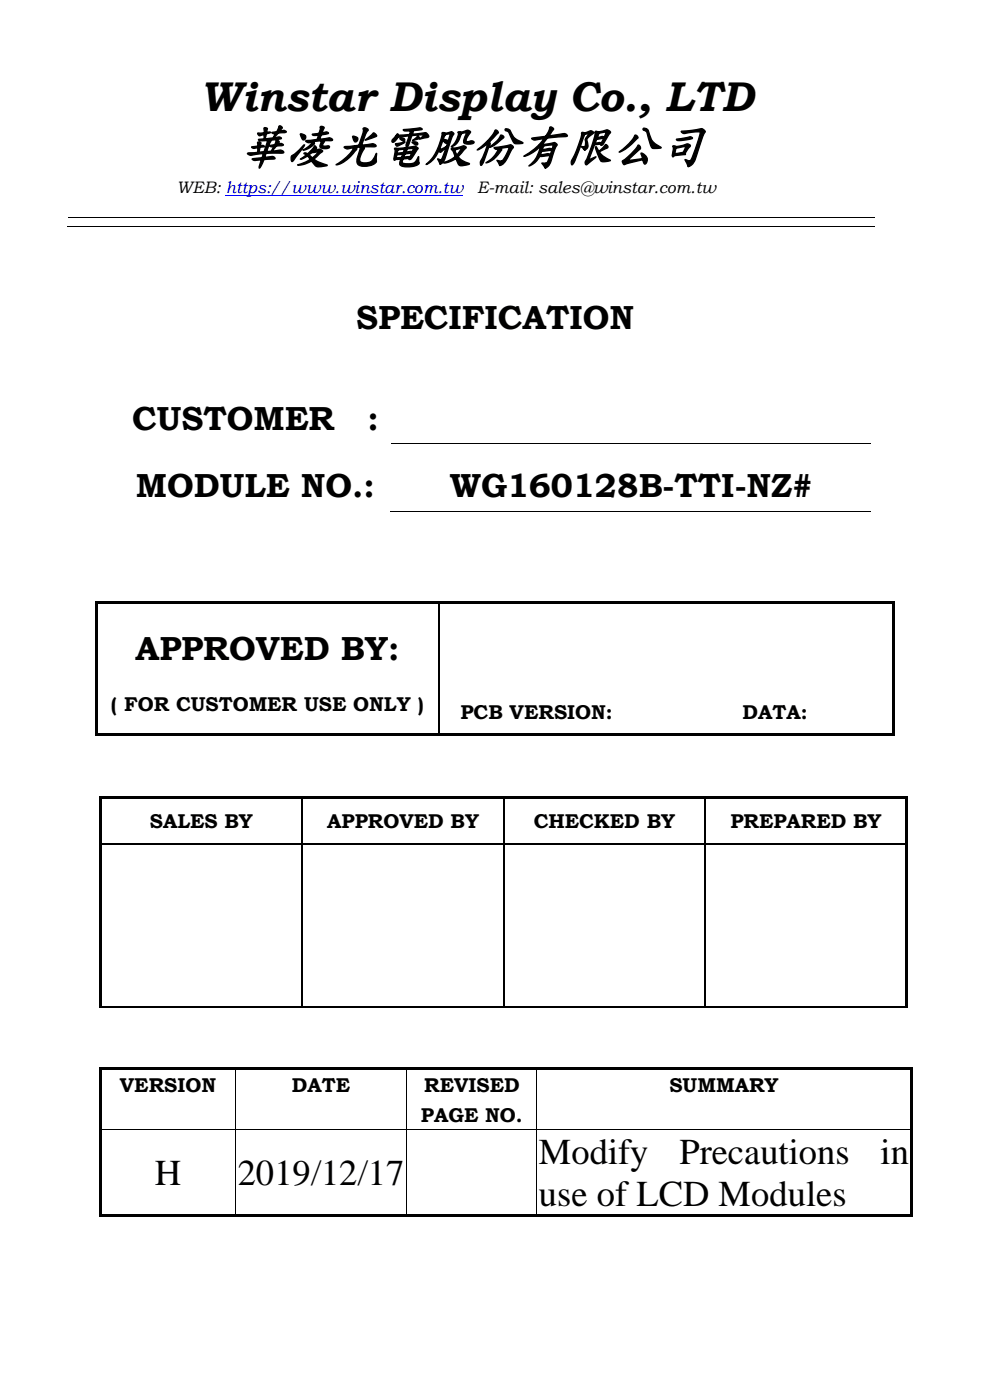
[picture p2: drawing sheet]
<svg xmlns="http://www.w3.org/2000/svg" width="210mm" height="297mm" viewBox="0 0 210 297" stroke-linecap="round" stroke-linejoin="round" font-family="sans-serif">
<defs><g id="words">
<text font-size="10.4" x="50.7" y="34.1">華凌光電股份有限公司</text>
<text font-size="8.8" x="42.4" y="23.5">Winstar Display Co., LTD</text>
<g font-size="7.7">
<text x="32.8" y="251.4">H</text>
<text x="50.4" y="251.4">2019/12/17</text>
<text x="114.3" y="247">Modify</text>
<text x="144.1" y="247">Precautions</text>
<text x="186.8" y="247">in</text>
<text x="114.3" y="255.9">use of LCD Modules</text>
</g>
<g font-size="7.1">
<text x="75.5" y="69.7">SPECIFICATION</text>
<text x="28" y="91.2">CUSTOMER</text>
<text x="78" y="91.2">:</text>
<text x="28.8" y="105.5">MODULE NO.:</text>
<text x="95.4" y="105.5">WG160128B-TTI-NZ#</text>
<text x="28.7" y="140.1">APPROVED BY:</text>
</g>
<g font-size="4.2">
<text x="23.5" y="150.8">( FOR CUSTOMER USE ONLY )</text>
<text x="97.7" y="152.5">PCB VERSION:</text>
<text x="157.5" y="152.5">DATA:</text>
<text x="31.8" y="175.6">SALES BY</text>
<text x="69.4" y="175.6">APPROVED BY</text>
<text x="113.2" y="175.6">CHECKED BY</text>
<text x="154.9" y="175.6">PREPARED BY</text>
<text x="25.4" y="231.6">VERSION</text>
<text x="61.9" y="231.6">DATE</text>
<text x="90" y="231.6">REVISED</text>
<text x="142" y="231.6">SUMMARY</text>
<text x="89.3" y="238">PAGE NO.</text>
</g>
<g font-size="3.5">
<text x="37.5" y="41">WEB: https://www.winstar.com.tw</text>
<text x="101.2" y="41">E-mail: sales@winstar.com.tw</text>
</g>
</g></defs>
<path d="M47.9 41.6h50.4" fill="none" stroke="#00f" stroke-width=".21"/>
<g fill="none" stroke="#000" stroke-width=".21">
<path d="M14.3 48.1h171.3M14.5 46.2h171.1M83.1 94.1h101.6M82.8 108.4h101.9M21.6 239.7h28.3M50 226.9v12.7M50 239.8v17.8M50 239.7h36.2M86.3 226.9v12.7M86.3 239.8v17.8M86.4 239.7h27.4M113.9 226.9v12.7"/>
<path d="M113.9 239.8v17.8M113.9 239.7h79.3"/>
</g>
<g fill="#000">
<path d="M20.2 127.6h.5v.5h-.5z" fill-rule="evenodd"/>
<path d="M20.2 127.6h.5v.5h-.5z" fill-rule="evenodd"/>
<path d="M20.7 127.6h72.2v.5h-72.2z" fill-rule="evenodd"/>
<path d="M92.9 128.1h.3z" fill-rule="evenodd"/>
<path d="M92.9 127.6h.5v.5h-.5z" fill-rule="evenodd"/>
<path d="M93.4 127.6h95.9v.5h-95.9z" fill-rule="evenodd"/>
<path d="M189.3 127.6h.6v.5h-.6z" fill-rule="evenodd"/>
<path d="M189.3 127.6h.6v.5h-.6z" fill-rule="evenodd"/>
<path d="M20.2 128.1h.5v27.5h-.5z" fill-rule="evenodd"/>
<path d="M20.2 155.6h.5v.5h-.5z" fill-rule="evenodd"/>
<path d="M20.2 155.6h.5v.5h-.5z" fill-rule="evenodd"/>
<path d="M20.7 155.6h72.2v.5h-72.2z" fill-rule="evenodd"/>
<path d="M92.9 155.6h.5v.5h-.5z" fill-rule="evenodd"/>
<path d="M93.4 155.6h95.9v.5h-95.9z" fill-rule="evenodd"/>
<path d="M189.3 128.1h.6v27.5h-.6z" fill-rule="evenodd"/>
<path d="M189.3 155.6h.6v.5h-.6z" fill-rule="evenodd"/>
<path d="M189.3 155.6h.6v.5h-.6z" fill-rule="evenodd"/>
<path d="M21.1 168.9h.5v.5h-.5z" fill-rule="evenodd"/>
<path d="M21.1 168.9h.5v.5h-.5z" fill-rule="evenodd"/>
<path d="M21.1 169.4h.5v9.5h-.5z" fill-rule="evenodd"/>
<path d="M21.1 178.9h.5v.2h-.5z" fill-rule="evenodd"/>
<path d="M21.6 168.9h42.4v.5h-42.4z" fill-rule="evenodd"/>
<path d="M64 169.4h.3z" fill-rule="evenodd"/>
<path d="M64 168.9h.5v.5h-.5z" fill-rule="evenodd"/>
<path d="M64 178.9h.3v.2h-.3z" fill-rule="evenodd"/>
<path d="M64.5 168.9h42.2v.5h-42.2z" fill-rule="evenodd"/>
<path d="M106.7 169.4h.3z" fill-rule="evenodd"/>
<path d="M106.7 168.9h.6v.5h-.6z" fill-rule="evenodd"/>
<path d="M106.7 178.9h.3v.2h-.3z" fill-rule="evenodd"/>
<path d="M107.3 168.9h42.2v.5h-42.2z" fill-rule="evenodd"/>
<path d="M149.5 169.4h.3z" fill-rule="evenodd"/>
<path d="M149.5 168.9h.5v.5h-.5z" fill-rule="evenodd"/>
<path d="M149.5 178.9h.3v.2h-.3z" fill-rule="evenodd"/>
<path d="M150 168.9h42.2v.5h-42.2z" fill-rule="evenodd"/>
<path d="M192.2 168.9h.5v.5h-.5z" fill-rule="evenodd"/>
<path d="M192.2 168.9h.5v.5h-.5z" fill-rule="evenodd"/>
<path d="M192.2 169.4h.5v9.5h-.5z" fill-rule="evenodd"/>
<path d="M192.2 178.9h.5v.2h-.5z" fill-rule="evenodd"/>
<path d="M21.1 179.1h.5v34.3h-.5z" fill-rule="evenodd"/>
<path d="M64 213.4h.3v.3h-.3z" fill-rule="evenodd"/>
<path d="M106.7 213.4h.3v.3h-.3z" fill-rule="evenodd"/>
<path d="M149.5 213.4h.3v.3h-.3z" fill-rule="evenodd"/>
<path d="M192.2 179.1h.5v34.3h-.5z" fill-rule="evenodd"/>
<path d="M192.2 213.4h.5v.3h-.5z" fill-rule="evenodd"/>
<path d="M21.1 226.4h.5v.5h-.5z" fill-rule="evenodd"/>
<path d="M21.1 226.4h.5v.5h-.5z" fill-rule="evenodd"/>
<path d="M21.1 226.9h.5v12.7h-.5z" fill-rule="evenodd"/>
<path d="M21.1 239.6h.5v.2h-.5z" fill-rule="evenodd"/>
<path d="M21.6 226.4h28.3v.5h-28.3z" fill-rule="evenodd"/>
<path d="M49.9 226.9h.1z" fill-rule="evenodd"/>
<path d="M49.9 226.4h.5v.5h-.5z" fill-rule="evenodd"/>
<path d="M49.9 239.6h.1v.2h-.1z" fill-rule="evenodd"/>
<path d="M50.4 226.4h35.8v.5h-35.8z" fill-rule="evenodd"/>
<path d="M86.2 226.9h.2z" fill-rule="evenodd"/>
<path d="M86.2 226.4h.5v.5h-.5z" fill-rule="evenodd"/>
<path d="M86.2 239.6h.2v.2h-.2z" fill-rule="evenodd"/>
<path d="M86.7 226.4h27.1v.5h-27.1z" fill-rule="evenodd"/>
<path d="M113.8 226.9h.1z" fill-rule="evenodd"/>
<path d="M113.8 226.4h.5v.5h-.5z" fill-rule="evenodd"/>
<path d="M113.8 239.6h.1v.2h-.1z" fill-rule="evenodd"/>
<path d="M114.3 226.4h78.9v.5h-78.9z" fill-rule="evenodd"/>
<path d="M193.2 226.4h.5v.5h-.5z" fill-rule="evenodd"/>
<path d="M193.2 226.4h.5v.5h-.5z" fill-rule="evenodd"/>
<path d="M193.2 226.9h.5v12.7h-.5z" fill-rule="evenodd"/>
<path d="M193.2 239.6h.5v.2h-.5z" fill-rule="evenodd"/>
<path d="M21.1 239.8h.5v17.8h-.5z" fill-rule="evenodd"/>
<path d="M21.1 257.6h.5v.5h-.5z" fill-rule="evenodd"/>
<path d="M21.1 257.6h.5v.5h-.5z" fill-rule="evenodd"/>
<path d="M21.6 257.6h28.3v.5h-28.3z" fill-rule="evenodd"/>
<path d="M49.9 257.6h.5v.5h-.5z" fill-rule="evenodd"/>
<path d="M50.4 257.6h35.8v.5h-35.8z" fill-rule="evenodd"/>
<path d="M86.2 257.6h.5v.5h-.5z" fill-rule="evenodd"/>
<path d="M86.7 257.6h27.1v.5h-27.1z" fill-rule="evenodd"/>
<path d="M113.8 257.6h.5v.5h-.5z" fill-rule="evenodd"/>
<path d="M114.3 257.6h78.9v.5h-78.9z" fill-rule="evenodd"/>
<path d="M193.2 239.8h.5v17.8h-.5z" fill-rule="evenodd"/>
<path d="M193.2 257.6h.5v.5h-.5z" fill-rule="evenodd"/>
<path d="M193.2 257.6h.5v.5h-.5z" fill-rule="evenodd"/>
</g>
<g fill="none" stroke="#000" stroke-width=".25">
<path d="M93.1 128.1v27.5M21.6 179h42.4M64.2 169.4v9.5M64.2 179.1v34.3M64.3 179h42.4M106.9 169.4v9.5M106.9 179.1v34.3M107 179h42.5M149.6 169.4v9.5M149.6 179.1v34.3M149.8 179h42.4M21.1 213.6h42.9"/>
<path d="M64.3 213.6h42.4M107 213.6h42.5M149.8 213.6h42.4"/>
</g>
<use href="#words"/>
</svg>
